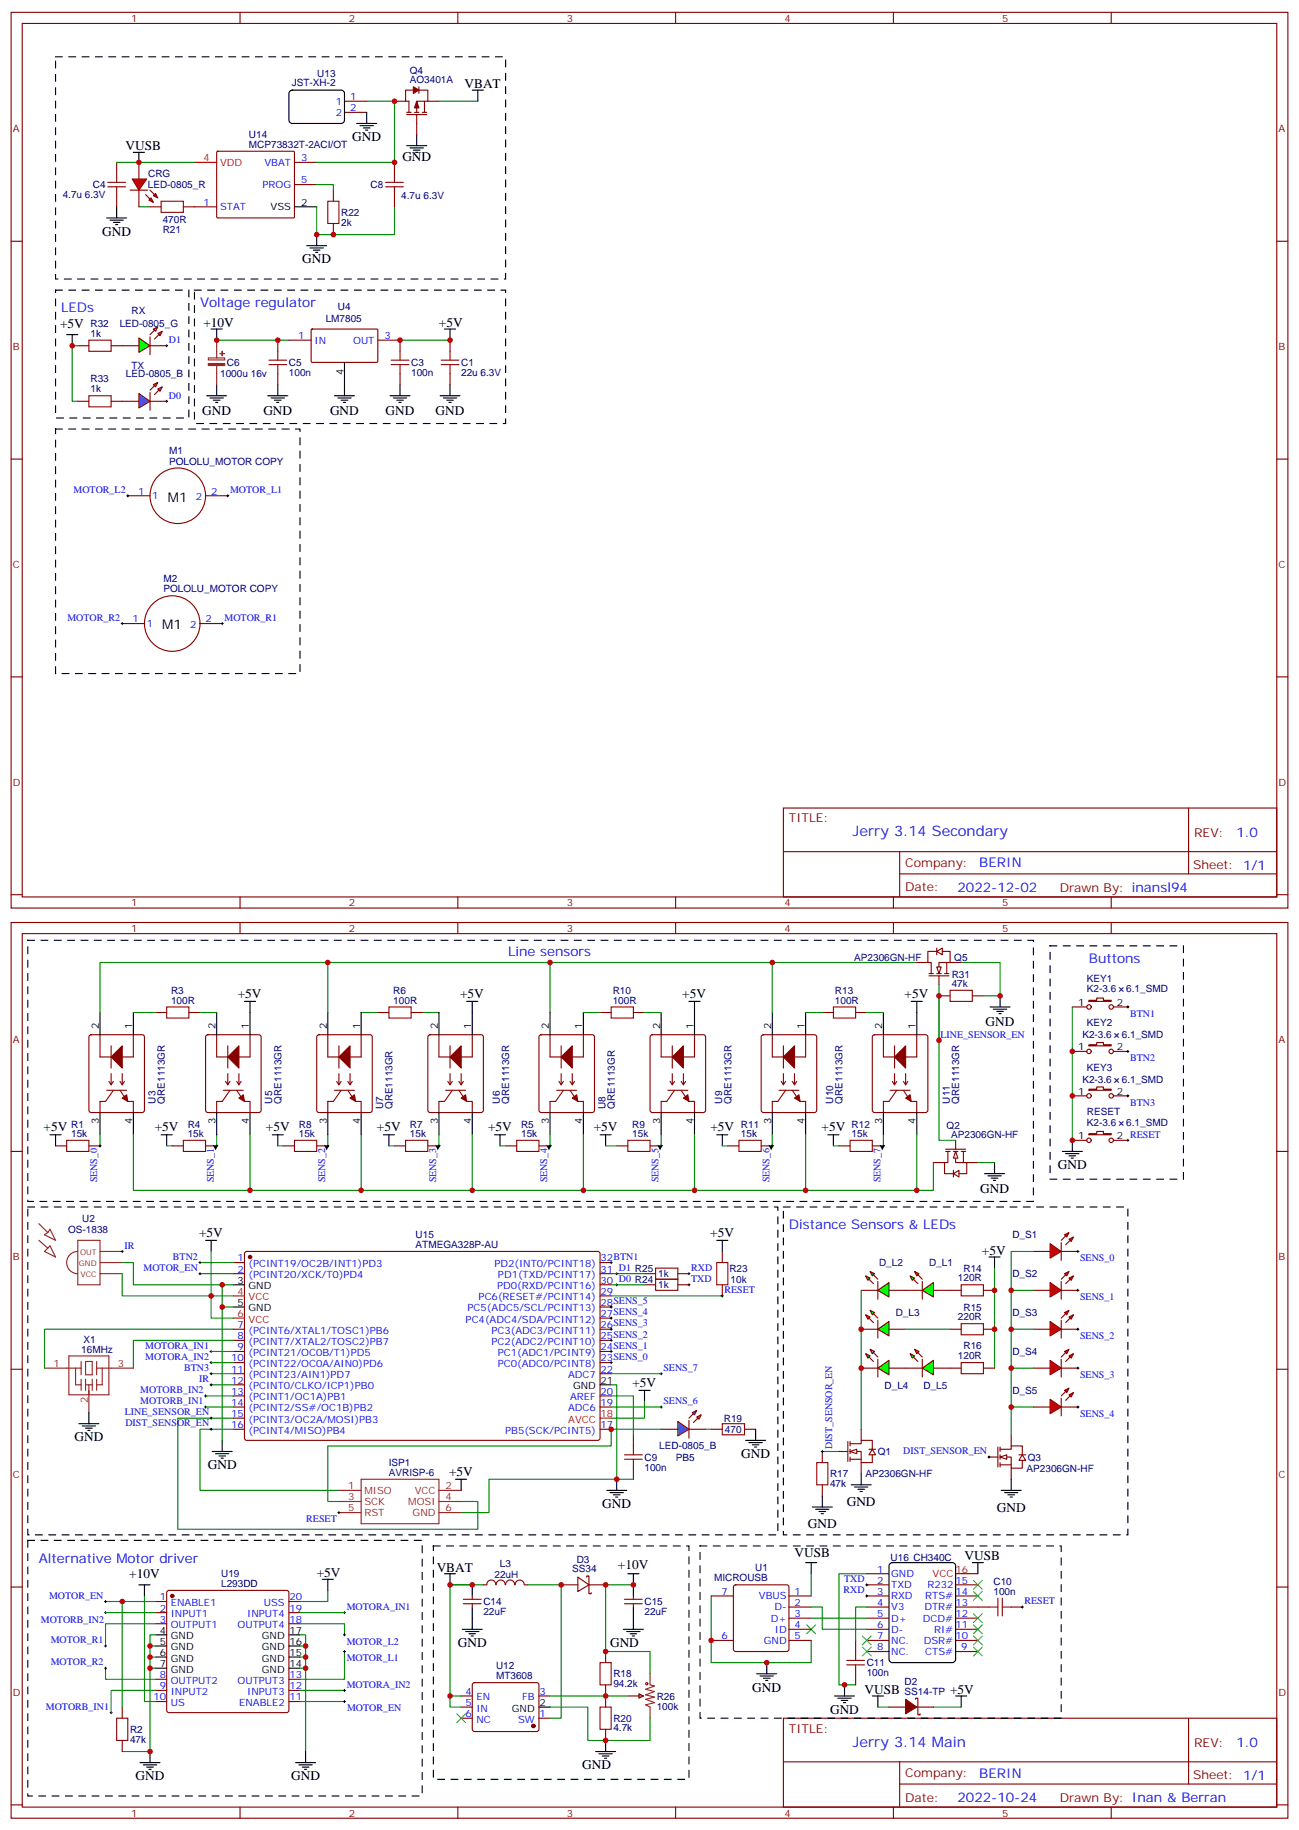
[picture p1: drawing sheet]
<svg xmlns="http://www.w3.org/2000/svg" width="412mm" height="581mm" viewBox="0 0 412 581" stroke-linecap="round" stroke-linejoin="round" font-family="sans-serif">
<defs><g id="words">
<g font-size="4.6" fill="#00f">
<text x="270.8" y="265.5">Jerry 3.14 Secondary</text>
<text x="270.8" y="554.5">Jerry 3.14 Main</text>
</g>
<g font-size="4.2">
<text x="147.5" y="27.9">VBAT</text>
<text x="39.9" y="47.7">VUSB</text>
<text x="111.8" y="44.8">GND</text>
<text x="127.7" y="51.2">GND</text>
<text x="32.5" y="74.8">GND</text>
<text x="96" y="83.6">GND</text>
<text x="19.1" y="104.1">+5V</text>
<text x="64.6" y="103.8">+10V</text>
<text x="139.3" y="103.8">+5V</text>
<text x="64.2" y="131.7">GND</text>
<text x="83.6" y="131.7">GND</text>
<text x="104.8" y="131.7">GND</text>
<text x="122.4" y="131.7">GND</text>
<text x="138.3" y="131.7">GND</text>
<text x="53.3" y="159.2">M1</text>
<text x="51.5" y="199.8">M1</text>
<text x="75.5" y="316.7">+5V</text>
<text x="146" y="316.7">+5V</text>
<text x="216.6" y="316.7">+5V</text>
<text x="287.2" y="316.7">+5V</text>
<text x="312.9" y="325.8">GND</text>
<text x="13.9" y="359.1">+5V</text>
<text x="49.1" y="359.1">+5V</text>
<text x="84.4" y="359.1">+5V</text>
<text x="119.7" y="359.1">+5V</text>
<text x="155" y="359.1">+5V</text>
<text x="188.5" y="359.1">+5V</text>
<text x="225.5" y="359.1">+5V</text>
<text x="260.8" y="359.1">+5V</text>
<text x="335.8" y="371.2">GND</text>
<text x="311.1" y="378.7">GND</text>
<text x="63.2" y="392.7">+5V</text>
<text x="225.5" y="392.7">+5V</text>
<text x="311.7" y="398.3">+5V</text>
<text x="200.8" y="440.3">+5V</text>
<text x="23.6" y="457.6">GND</text>
<text x="66" y="466.4">GND</text>
<text x="235.3" y="462.9">GND</text>
<text x="142.6" y="468.5">+5V</text>
<text x="191.2" y="478.8">GND</text>
<text x="268.8" y="478.1">GND</text>
<text x="316.4" y="479.9">GND</text>
<text x="256.5" y="485.2">GND</text>
<text x="252.2" y="494.3">VUSB</text>
<text x="306.2" y="495.3">VUSB</text>
<text x="41" y="501">+10V</text>
<text x="100.5" y="500.6">+5V</text>
<text x="138.6" y="498.9">VBAT</text>
<text x="196.1" y="498.2">+10V</text>
<text x="145.3" y="522.9">GND</text>
<text x="193.7" y="522.9">GND</text>
<text x="238.8" y="537">GND</text>
<text x="274.5" y="537.7">VUSB</text>
<text x="301.6" y="537.7">+5V</text>
<text x="263.5" y="544">GND</text>
<text x="184.9" y="561.7">GND</text>
<text x="43" y="565.2">GND</text>
<text x="92.4" y="565.2">GND</text>
</g>
<g font-size="4.2" fill="#00f">
<text x="19.4" y="99.2">LEDs</text>
<text x="63.5" y="97.4">Voltage regulator</text>
<text x="392.5" y="265.8">1.0</text>
<text x="310.9" y="275.3">BERIN</text>
<text x="304" y="283.1">2022-12-02</text>
<text x="161.3" y="303.6">Line sensors</text>
<text x="345.7" y="305.5">Buttons</text>
<text x="250.5" y="390.2">Distance Sensors &amp; LEDs</text>
<text x="12.3" y="496">Alternative Motor driver</text>
<text x="392.5" y="554.7">1.0</text>
<text x="310.9" y="564.3">BERIN</text>
<text x="304" y="572.1">2022-10-24</text>
</g>
<g font-size="3.9" fill="#800">
<text x="250.5" y="261.1">TITLE:</text>
<text x="379.1" y="265.8">REV:</text>
<text x="287.4" y="275.3">Company:</text>
<text x="378.7" y="275.9">Sheet: 1/1</text>
<text x="287.4" y="283">Date:</text>
<text x="336.4" y="283.1">Drawn By: inansl94</text>
<text x="250.5" y="550">TITLE:</text>
<text x="379.1" y="554.7">REV:</text>
<text x="287.4" y="564.2">Company:</text>
<text x="378.7" y="564.8">Sheet: 1/1</text>
<text x="287.4" y="571.9">Date:</text>
<text x="336.4" y="572">Drawn By: Inan &amp; Berran</text>
</g>
<g font-size="3.2" fill="#800">
<text x="41.6" y="6.9">1</text>
<text x="110.8" y="6.9">2</text>
<text x="179.9" y="6.9">3</text>
<text x="249.1" y="6.9">4</text>
<text x="318.2" y="6.9">5</text>
<text x="4.1" y="42">A</text>
<text x="405.9" y="42">A</text>
<text x="4.1" y="111.2">B</text>
<text x="405.9" y="111.2">B</text>
<text x="4.1" y="180.3">C</text>
<text x="405.9" y="180.3">C</text>
<text x="4.1" y="249.4">D</text>
<text x="405.9" y="249.4">D</text>
<text x="41.6" y="287.7">1</text>
<text x="110.8" y="287.7">2</text>
<text x="179.9" y="287.7">3</text>
<text x="249.1" y="287.7">4</text>
<text x="318.2" y="287.7">5</text>
<text x="41.6" y="295.8">1</text>
<text x="110.8" y="295.8">2</text>
<text x="179.9" y="295.8">3</text>
<text x="249.1" y="295.8">4</text>
<text x="318.2" y="295.8">5</text>
<text x="4.1" y="330.9">A</text>
<text x="405.9" y="330.9">A</text>
<text x="4.1" y="400.1">B</text>
<text x="405.9" y="400.1">B</text>
<text x="4.1" y="469.2">C</text>
<text x="405.9" y="469.2">C</text>
<text x="4.1" y="538.4">D</text>
<text x="405.9" y="538.4">D</text>
<text x="41.6" y="576.7">1</text>
<text x="110.8" y="576.7">2</text>
<text x="179.9" y="576.7">3</text>
<text x="249.1" y="576.7">4</text>
<text x="318.2" y="576.7">5</text>
</g>
<g font-size="3.2" fill="#000080">
<text x="130.1" y="23.4">Q4</text>
<text x="92.6" y="27.4">JST-XH-2</text>
<text x="100.7" y="24.5">U13</text>
<text x="130.1" y="26.5">AO3401A</text>
<text x="79" y="47">MCP73832T-2ACI/OT</text>
<text x="79" y="43.8">U14</text>
<text x="29.5" y="59.8">C4</text>
<text x="46.9" y="59.7">LED-0805_R</text>
<text x="47" y="56.2">CRG</text>
<text x="117.7" y="59.8">C8</text>
<text x="19.9" y="62.7">4.7u 6.3V</text>
<text x="127.4" y="63.3">4.7u 6.3V</text>
<text x="51.7" y="70.9">470R</text>
<text x="108.3" y="71.7">2k</text>
<text x="108.3" y="68.5">R22</text>
<text x="51.7" y="74.1">R21</text>
<text x="41.7" y="99.6">RX</text>
<text x="107.3" y="98.5">U4</text>
<text x="28.7" y="106.9">1k</text>
<text x="28.7" y="103.8">R32</text>
<text x="38" y="103.9">LED-0805_G</text>
<text x="103.4" y="102.1">LM7805</text>
<text x="40" y="119.7">LED-0805_B</text>
<text x="41.7" y="117.1">TX</text>
<text x="69.9" y="119.7">1000u 16v</text>
<text x="72" y="116.2">C6</text>
<text x="91.7" y="119.3">100n</text>
<text x="91.7" y="116.2">C5</text>
<text x="130.5" y="119.3">100n</text>
<text x="130.5" y="116.2">C3</text>
<text x="146.4" y="119.4">22u 6.3V</text>
<text x="146.4" y="116.2">C1</text>
<text x="28.7" y="124.6">1k</text>
<text x="28.7" y="121.4">R33</text>
<text x="53.7" y="147.5">POLOLU_MOTOR COPY</text>
<text x="53.7" y="144.1">M1</text>
<text x="51.9" y="184.7">M2</text>
<text x="51.9" y="188.1">POLOLU_MOTOR COPY</text>
<text x="271.2" y="304.9">AP2306GN-HF</text>
<text x="303" y="304.9">Q5</text>
<text x="302.1" y="310.4">R31</text>
<text x="345" y="311.7">KEY1</text>
<text x="54.3" y="315.7">R3</text>
<text x="124.9" y="315.7">R6</text>
<text x="194.5" y="315.7">R10</text>
<text x="265.1" y="315.7">R13</text>
<text x="302.1" y="313.3">47k</text>
<text x="345" y="315">K2-3.6</text>
<text x="357.6" y="315">6.1_SMD</text>
<text x="54.3" y="318.6">100R</text>
<text x="124.9" y="318.6">100R</text>
<text x="194.5" y="318.6">100R</text>
<text x="265.1" y="318.6">100R</text>
<text x="343.6" y="329.6">K2-3.6</text>
<text x="345" y="325.9">KEY2</text>
<text x="356.2" y="329.6">6.1_SMD</text>
<text x="345" y="340">KEY3</text>
<text x="343.6" y="343.7">K2-3.6</text>
<text x="356.2" y="343.7">6.1_SMD</text>
<text x="49.3" y="350.3" transform="rotate(-90 49.3 350.3)">U3</text>
<text x="52.3" y="350.3" transform="rotate(-90 52.3 350.3)">QRE1113GR</text>
<text x="86.4" y="350.3" transform="rotate(-90 86.4 350.3)">U5</text>
<text x="89.3" y="350.3" transform="rotate(-90 89.3 350.3)">QRE1113GR</text>
<text x="121.7" y="352.1" transform="rotate(-90 121.7 352.1)">U7</text>
<text x="124.6" y="352.1" transform="rotate(-90 124.6 352.1)">QRE1113GR</text>
<text x="158.7" y="350.3" transform="rotate(-90 158.7 350.3)">U6</text>
<text x="161.6" y="350.3" transform="rotate(-90 161.6 350.3)">QRE1113GR</text>
<text x="192.2" y="352.1" transform="rotate(-90 192.2 352.1)">U8</text>
<text x="195.2" y="352.1" transform="rotate(-90 195.2 352.1)">QRE1113GR</text>
<text x="229.3" y="350.3" transform="rotate(-90 229.3 350.3)">U9</text>
<text x="232.2" y="350.3" transform="rotate(-90 232.2 350.3)">QRE1113GR</text>
<text x="264.6" y="350.3" transform="rotate(-90 264.6 350.3)">U10</text>
<text x="267.5" y="350.3" transform="rotate(-90 267.5 350.3)">QRE1113GR</text>
<text x="301.6" y="350.3" transform="rotate(-90 301.6 350.3)">U11</text>
<text x="304.5" y="350.3" transform="rotate(-90 304.5 350.3)">QRE1113GR</text>
<text x="22.6" y="358">R1</text>
<text x="59.6" y="358">R4</text>
<text x="94.9" y="358">R8</text>
<text x="130.2" y="358">R7</text>
<text x="165.4" y="358">R5</text>
<text x="200.7" y="358">R9</text>
<text x="235.2" y="358">R11</text>
<text x="270.4" y="358">R12</text>
<text x="300.5" y="358.4">Q2</text>
<text x="345" y="357.3">K2-3.6</text>
<text x="345" y="354.1">RESET</text>
<text x="357.6" y="357.3">6.1_SMD</text>
<text x="22.6" y="360.9">15k</text>
<text x="59.6" y="360.9">15k</text>
<text x="94.9" y="360.9">15k</text>
<text x="130.2" y="360.9">15k</text>
<text x="165.4" y="360.9">15k</text>
<text x="200.7" y="360.9">15k</text>
<text x="235.2" y="360.9">15k</text>
<text x="270.4" y="360.9">15k</text>
<text x="302" y="361.3">AP2306GN-HF</text>
<text x="26.1" y="387.9">U2</text>
<text x="21.6" y="391.4">OS-1838</text>
<text x="132" y="393">U15</text>
<text x="321.4" y="393.1">D_S1</text>
<text x="132" y="396.2">ATMEGA328P-AU</text>
<text x="279.1" y="402">D_L2</text>
<text x="295" y="402">D_L1</text>
<text x="209" y="405.4">1k</text>
<text x="231.6" y="403.7">R23</text>
<text x="231.9" y="407.2">10k</text>
<text x="304.1" y="406.8">120R</text>
<text x="305.9" y="403.7">R14</text>
<text x="321.4" y="405.5">D_S2</text>
<text x="209" y="409">1k</text>
<text x="284.4" y="417.8">D_L3</text>
<text x="304.1" y="419.1">220R</text>
<text x="305.9" y="416">R15</text>
<text x="321.4" y="417.8">D_S3</text>
<text x="25.8" y="429.4">16MHz</text>
<text x="26.5" y="426.2">X1</text>
<text x="304.1" y="431.5">120R</text>
<text x="305.9" y="428.4">R16</text>
<text x="321.4" y="430.2">D_S4</text>
<text x="280.9" y="440.8">D_L4</text>
<text x="293.2" y="440.8">D_L5</text>
<text x="321.4" y="442.5">D_S5</text>
<text x="229.8" y="451.3">R19</text>
<text x="230.2" y="454.8">470</text>
<text x="209.3" y="460.1">LED-0805_B</text>
<text x="278.7" y="461.9">Q1</text>
<text x="123.4" y="465.3">ISP1</text>
<text x="204.6" y="466.9">100n</text>
<text x="204.6" y="463.7">C9</text>
<text x="214.6" y="463.6">PB5</text>
<text x="325.9" y="467.2">AP2306GN-HF</text>
<text x="326.3" y="463.7">Q3</text>
<text x="123.4" y="468.4">AVRISP-6</text>
<text x="263.5" y="471.9">47k</text>
<text x="263.5" y="469">R17</text>
<text x="274.7" y="469">AP2306GN-HF</text>
<text x="158.7" y="497.3">L3</text>
<text x="183.1" y="496">D3</text>
<text x="282.7" y="495.5">U16 CH340C</text>
<text x="70.2" y="503.7">L293DD</text>
<text x="70.2" y="500.5">U19</text>
<text x="157" y="500.8">22uH</text>
<text x="181.7" y="499.1">SS34</text>
<text x="226.7" y="501.9">MICROUSB</text>
<text x="239.8" y="498.8">U1</text>
<text x="315.4" y="503">C10</text>
<text x="153.5" y="509.5">C14</text>
<text x="204.6" y="509.5">C15</text>
<text x="315.4" y="506.3">100n</text>
<text x="153.5" y="512.7">22uF</text>
<text x="204.6" y="512.7">22uF</text>
<text x="157.5" y="533.1">MT3608</text>
<text x="157.5" y="530">U12</text>
<text x="194.7" y="532.5">R18</text>
<text x="275.2" y="532.1">100n</text>
<text x="275.2" y="528.9">C11</text>
<text x="194.7" y="535.4">94.2k</text>
<text x="208.5" y="539.5">R26</text>
<text x="287.2" y="538">SS14-TP</text>
<text x="287.2" y="534.8">D2</text>
<text x="208.5" y="542.7">100k</text>
<text x="41.3" y="550.1">R2</text>
<text x="194.7" y="549.5">4.7k</text>
<text x="194.7" y="546.6">R20</text>
<text x="41.3" y="553.3">47k</text>
</g>
<g font-size="3.2" fill="#00f">
<text x="106.6" y="33.2">1</text>
<text x="111.1" y="31.8">1</text>
<text x="111.1" y="35.3">2</text>
<text x="106.6" y="36.7">2</text>
<text x="84" y="52.6">VBAT</text>
<text x="95.6" y="51.2">3</text>
<text x="83.3" y="59.7">PROG</text>
<text x="95.6" y="58.2">5</text>
<text x="64.7" y="65.3">1</text>
<text x="69.8" y="66.7">STAT</text>
<text x="94.6" y="107.6">1</text>
<text x="122.1" y="107.6">3</text>
<text x="53.6" y="108.9">D1</text>
<text x="99.8" y="109">IN</text>
<text x="112.1" y="109">OUT</text>
<text x="53.6" y="126.5">D0</text>
<text x="23.3" y="156.5">MOTOR_L2</text>
<text x="43.8" y="157">1</text>
<text x="48.3" y="158.4">1</text>
<text x="62.2" y="158.8">2</text>
<text x="67" y="157">2</text>
<text x="73" y="156.5">MOTOR_L1</text>
<text x="21.4" y="197.1">MOTOR_R2</text>
<text x="42.1" y="197.6">1</text>
<text x="65.3" y="197.6">2</text>
<text x="71.3" y="197.1">MOTOR_R1</text>
<text x="46.6" y="199">1</text>
<text x="60.4" y="199.4">2</text>
<text x="358.8" y="322.8">BTN1</text>
<text x="298.5" y="329.5">LINE_SENSOR_EN</text>
<text x="358.8" y="336.9">BTN2</text>
<text x="358.8" y="351">BTN3</text>
<text x="30.9" y="375.3" transform="rotate(-90 30.9 375.3)">SENS_0</text>
<text x="67.9" y="375.3" transform="rotate(-90 67.9 375.3)">SENS_1</text>
<text x="103.2" y="375.3" transform="rotate(-90 103.2 375.3)">SENS_2</text>
<text x="138.5" y="375.3" transform="rotate(-90 138.5 375.3)">SENS_3</text>
<text x="173.7" y="375.3" transform="rotate(-90 173.7 375.3)">SENS_4</text>
<text x="209" y="375.3" transform="rotate(-90 209 375.3)">SENS_5</text>
<text x="244.3" y="375.3" transform="rotate(-90 244.3 375.3)">SENS_6</text>
<text x="279.6" y="375.3" transform="rotate(-90 279.6 375.3)">SENS_7</text>
<text x="39.5" y="396.4">IR</text>
<text x="54.9" y="399.9">BTN2</text>
<text x="75.4" y="400.4">1</text>
<text x="190.7" y="400.4">32BTN1</text>
<text x="342.9" y="400.4">SENS_0</text>
<text x="45.6" y="403.4">MOTOR_EN</text>
<text x="75.4" y="404">2</text>
<text x="78.9" y="402.2">(PCINT19/OC2B/INT1)PD3</text>
<text x="78.9" y="405.7">(PCINT20/XCK/T0)PD4</text>
<text x="157" y="402.2">PD2(INT0/PCINT18)</text>
<text x="158.1" y="405.7">PD1(TXD/PCINT17)</text>
<text x="190.7" y="407.5">30 D0 R24</text>
<text x="190.7" y="404">31 D1 R25</text>
<text x="219.4" y="403.4">RXD</text>
<text x="219.4" y="407">TXD</text>
<text x="152" y="412.8">PC6(RESET#/PCINT14)</text>
<text x="157.8" y="409.3">PD0(RXD/PCINT16)</text>
<text x="190.7" y="411">29</text>
<text x="230" y="410.5">RESET</text>
<text x="342.9" y="412.7">SENS_1</text>
<text x="147.8" y="419.8">PC4(ADC4/SDA/PCINT12)</text>
<text x="148.5" y="416.3">PC5(ADC5/SCL/PCINT13)</text>
<text x="190.7" y="418.1">27SENS_4</text>
<text x="190.7" y="414.5">28SENS_5</text>
<text x="75.4" y="421.6">7</text>
<text x="75.4" y="425.1">8</text>
<text x="78.9" y="423.4">(PCINT6/XTAL1/TOSC1)PB6</text>
<text x="156.1" y="423.4">PC3(ADC3/PCINT11)</text>
<text x="190.7" y="425.1">25SENS_2</text>
<text x="190.7" y="421.6">26SENS_3</text>
<text x="342.9" y="425.1">SENS_2</text>
<text x="46.1" y="428.1">MOTORA_IN1</text>
<text x="46.1" y="431.7">MOTORA_IN2</text>
<text x="75.4" y="428.7">9</text>
<text x="78.9" y="426.9">(PCINT7/XTAL2/TOSC2)PB7</text>
<text x="78.9" y="430.4">(PCINT21/OC0B/T1)PD5</text>
<text x="156.1" y="426.9">PC2(ADC2/PCINT10)</text>
<text x="158.1" y="430.4">PC1(ADC1/PCINT9)</text>
<text x="190.7" y="428.7">24SENS_1</text>
<text x="58.4" y="435.2">BTN3</text>
<text x="73.4" y="432.2">10</text>
<text x="73.4" y="435.7">11</text>
<text x="78.9" y="434">(PCINT22/OC0A/AIN0)PD6</text>
<text x="78.9" y="437.5">(PCINT23/AIN1)PD7</text>
<text x="158.1" y="434">PC0(ADC0/PCINT8)</text>
<text x="180.4" y="437.5">ADC7</text>
<text x="190.7" y="435.7">22</text>
<text x="190.7" y="432.2">23SENS_0</text>
<text x="210.6" y="435.2">SENS_7</text>
<text x="342.9" y="437.4">SENS_3</text>
<text x="44.5" y="442.2">MOTORB_IN2</text>
<text x="63.2" y="438.7">IR</text>
<text x="73.4" y="439.2">12</text>
<text x="73.4" y="442.8">13</text>
<text x="78.9" y="441">(PCINT0/CLKO/ICP1)PB0</text>
<text x="190.7" y="442.8">20</text>
<text x="39.6" y="449.3">LINE_SENSOR_EN</text>
<text x="44.5" y="445.8">MOTORB_IN1</text>
<text x="73.4" y="446.3">14</text>
<text x="73.4" y="449.8">15</text>
<text x="78.9" y="444.5">(PCINT1/OC1A)PB1</text>
<text x="78.9" y="448.1">(PCINT2/SS#/OC1B)PB2</text>
<text x="180.4" y="448.1">ADC6</text>
<text x="181" y="444.5">AREF</text>
<text x="190.7" y="446.3">19</text>
<text x="210.6" y="445.8">SENS_6</text>
<text x="342.9" y="449.8">SENS_4</text>
<text x="39.8" y="452.8">DIST_SENSOR_EN</text>
<text x="73.4" y="453.4">16</text>
<text x="78.9" y="451.6">(PCINT3/OC2A/MOSI)PB3</text>
<text x="78.9" y="455.1">(PCINT4/MISO)PB4</text>
<text x="160.4" y="455.1">PB5(SCK/PCINT5)</text>
<text x="190.7" y="453.4">17</text>
<text x="264.2" y="460.1" transform="rotate(-90 264.2 460.1)">DIST_SENSOR_EN</text>
<text x="286.8" y="461.6">DIST_SENSOR_EN</text>
<text x="97.2" y="483.3">RESET</text>
<text x="268" y="502.2">TXD</text>
<text x="278.4" y="502.7">2</text>
<text x="278.4" y="499.2">1</text>
<text x="282.9" y="500.6">GND</text>
<text x="303.4" y="502.7">15</text>
<text x="15.6" y="507.5">MOTOR_EN</text>
<text x="50.7" y="508">1</text>
<text x="54.2" y="509.8">ENABLE1</text>
<text x="83.8" y="509.8">USS</text>
<text x="91.9" y="508">20</text>
<text x="229.1" y="506.3">7</text>
<text x="240.9" y="507.7">VBUS</text>
<text x="252.2" y="506.3">1</text>
<text x="252.2" y="509.8">2</text>
<text x="267.8" y="505.7">RXD</text>
<text x="278.4" y="509.8">4</text>
<text x="278.4" y="506.3">3</text>
<text x="282.9" y="507.7">RXD</text>
<text x="282.9" y="504.2">TXD</text>
<text x="293.8" y="507.7">RTS#</text>
<text x="294.4" y="504.2">R232</text>
<text x="303.4" y="506.3">14</text>
<text x="303.4" y="509.8">13</text>
<text x="325.3" y="509.3">RESET</text>
<text x="12.9" y="515.1">MOTORB_IN2</text>
<text x="50.7" y="511.6">2</text>
<text x="50.7" y="515.1">3</text>
<text x="54.2" y="513.3">INPUT1</text>
<text x="78.5" y="513.3">INPUT4</text>
<text x="91.9" y="515.1">18</text>
<text x="91.9" y="511.6">19</text>
<text x="110.1" y="511">MOTORA_IN1</text>
<text x="244.7" y="514.7">D+</text>
<text x="245.9" y="511.2">D-</text>
<text x="252.2" y="513.3">3</text>
<text x="278.4" y="513.3">5</text>
<text x="282.9" y="514.7">D+</text>
<text x="282.9" y="511.2">V3</text>
<text x="293" y="514.7">DCD#</text>
<text x="293.5" y="511.2">DTR#</text>
<text x="303.4" y="513.3">12</text>
<text x="16.1" y="521.6">MOTOR_R1</text>
<text x="54.2" y="516.9">OUTPUT1</text>
<text x="75.4" y="516.9">OUTPUT4</text>
<text x="229.1" y="520.4">6</text>
<text x="242.5" y="521.8">GND</text>
<text x="246" y="518.3">ID</text>
<text x="252.2" y="516.9">4</text>
<text x="252.2" y="520.4">5</text>
<text x="278.4" y="520.4">7</text>
<text x="278.4" y="516.9">6</text>
<text x="282.9" y="521.8">NC.</text>
<text x="282.9" y="518.3">D-</text>
<text x="293.3" y="521.8">DSR#</text>
<text x="296.5" y="518.3">RI#</text>
<text x="303.4" y="516.9">11</text>
<text x="303.4" y="520.4">10</text>
<text x="110.1" y="522.1">MOTOR_L2</text>
<text x="110.1" y="527.4">MOTOR_L1</text>
<text x="278.4" y="523.9">8</text>
<text x="282.9" y="525.3">NC.</text>
<text x="293.7" y="525.3">CTS#</text>
<text x="305.2" y="523.9">9</text>
<text x="16.1" y="528.7">MOTOR_R2</text>
<text x="50.7" y="532.7">8</text>
<text x="91.9" y="532.7">13</text>
<text x="48.7" y="539.8">10</text>
<text x="50.7" y="536.3">9</text>
<text x="54.2" y="534.5">OUTPUT2</text>
<text x="54.2" y="538">INPUT2</text>
<text x="75.4" y="534.5">OUTPUT3</text>
<text x="78.5" y="538">INPUT3</text>
<text x="91.9" y="539.8">11</text>
<text x="91.9" y="536.3">12</text>
<text x="110.1" y="535.7">MOTORA_IN2</text>
<text x="147.7" y="538">4</text>
<text x="151.2" y="539.8">EN</text>
<text x="165.8" y="539.8">FB</text>
<text x="171.3" y="538">3</text>
<text x="14.5" y="542.8">MOTORB_IN1</text>
<text x="54.2" y="541.5">US</text>
<text x="75.9" y="541.5">ENABLE2</text>
<text x="110.2" y="543.3">MOTOR_EN</text>
<text x="147.7" y="541.5">5</text>
<text x="147.7" y="545.1">6</text>
<text x="151.2" y="543.3">IN</text>
<text x="171.3" y="545.1">1</text>
<text x="151.2" y="546.8">NC</text>
<text x="164.5" y="546.8">SW</text>
</g>
<g font-size="3.2" fill="#f00">
<text x="64.7" y="51.2">4</text>
<text x="69.8" y="52.6">VDD</text>
<text x="75.4" y="411">4</text>
<text x="78.9" y="412.8">VCC</text>
<text x="75.4" y="418.1">6</text>
<text x="78.9" y="419.8">VCC</text>
<text x="190.7" y="449.8">18</text>
<text x="180.4" y="451.6">AVCC</text>
<text x="296.1" y="500.6">VCC</text>
<text x="303.4" y="499.2">16</text>
</g>
<g font-size="3.2">
<text x="95.6" y="65.3">2</text>
<text x="85.9" y="66.7">VSS</text>
<text x="109" y="119.2" transform="rotate(-90 109 119.2)">4</text>
<text x="342.3" y="319.3">1</text>
<text x="354.5" y="319.3">2</text>
<text x="31.4" y="326.7" transform="rotate(-90 31.4 326.7)">2</text>
<text x="42" y="326.7" transform="rotate(-90 42 326.7)">1</text>
<text x="68.4" y="326.7" transform="rotate(-90 68.4 326.7)">2</text>
<text x="79" y="326.7" transform="rotate(-90 79 326.7)">1</text>
<text x="103.7" y="326.7" transform="rotate(-90 103.7 326.7)">2</text>
<text x="114.3" y="326.7" transform="rotate(-90 114.3 326.7)">1</text>
<text x="139" y="326.7" transform="rotate(-90 139 326.7)">2</text>
<text x="149.6" y="326.7" transform="rotate(-90 149.6 326.7)">1</text>
<text x="174.3" y="326.7" transform="rotate(-90 174.3 326.7)">2</text>
<text x="184.9" y="326.7" transform="rotate(-90 184.9 326.7)">1</text>
<text x="209.5" y="326.7" transform="rotate(-90 209.5 326.7)">2</text>
<text x="220.1" y="326.7" transform="rotate(-90 220.1 326.7)">1</text>
<text x="244.8" y="326.7" transform="rotate(-90 244.8 326.7)">2</text>
<text x="255.4" y="326.7" transform="rotate(-90 255.4 326.7)">1</text>
<text x="280.1" y="326.7" transform="rotate(-90 280.1 326.7)">2</text>
<text x="290.7" y="326.7" transform="rotate(-90 290.7 326.7)">1</text>
<text x="342.3" y="333.4">1</text>
<text x="354.5" y="333.4">2</text>
<text x="342.3" y="347.5">1</text>
<text x="354.5" y="347.5">2</text>
<text x="31.4" y="356.9" transform="rotate(-90 31.4 356.9)">3</text>
<text x="42" y="356.9" transform="rotate(-90 42 356.9)">4</text>
<text x="68.4" y="356.9" transform="rotate(-90 68.4 356.9)">3</text>
<text x="79" y="356.9" transform="rotate(-90 79 356.9)">4</text>
<text x="103.7" y="356.9" transform="rotate(-90 103.7 356.9)">3</text>
<text x="114.3" y="356.9" transform="rotate(-90 114.3 356.9)">4</text>
<text x="139" y="356.9" transform="rotate(-90 139 356.9)">3</text>
<text x="149.6" y="356.9" transform="rotate(-90 149.6 356.9)">4</text>
<text x="174.3" y="356.9" transform="rotate(-90 174.3 356.9)">3</text>
<text x="184.9" y="356.9" transform="rotate(-90 184.9 356.9)">4</text>
<text x="209.5" y="356.9" transform="rotate(-90 209.5 356.9)">3</text>
<text x="220.1" y="356.9" transform="rotate(-90 220.1 356.9)">4</text>
<text x="244.8" y="356.9" transform="rotate(-90 244.8 356.9)">3</text>
<text x="255.4" y="356.9" transform="rotate(-90 255.4 356.9)">4</text>
<text x="280.1" y="356.9" transform="rotate(-90 280.1 356.9)">3</text>
<text x="290.7" y="356.9" transform="rotate(-90 290.7 356.9)">4</text>
<text x="342.3" y="361.6">1</text>
<text x="354.5" y="361.6">2 RESET</text>
<text x="75.4" y="407.5">3</text>
<text x="78.9" y="409.3">GND</text>
<text x="75.4" y="414.5">5</text>
<text x="78.9" y="416.3">GND</text>
<text x="181.9" y="441">GND</text>
<text x="190.7" y="439.2">21</text>
<text x="50.7" y="518.6">4</text>
<text x="54.2" y="520.4">GND</text>
<text x="83.1" y="520.4">GND</text>
<text x="91.9" y="518.6">17</text>
<text x="50.7" y="522.1">5</text>
<text x="50.7" y="525.7">6</text>
<text x="54.2" y="523.9">GND</text>
<text x="54.2" y="527.4">GND</text>
<text x="83.1" y="527.4">GND</text>
<text x="83.1" y="523.9">GND</text>
<text x="91.9" y="525.7">15</text>
<text x="91.9" y="522.1">16</text>
<text x="50.7" y="529.2">7</text>
<text x="54.2" y="531">GND</text>
<text x="83.1" y="531">GND</text>
<text x="91.9" y="529.2">14</text>
<text x="162.5" y="543.3">GND</text>
<text x="171.3" y="541.5">2</text>
</g>
<g font-size="3.2" fill="#8d2323">
<text x="17" y="434">1</text>
<text x="37.4" y="434">3</text>
<text x="27.9" y="445.5" transform="rotate(-90 27.9 445.5)">2</text>
<text x="110.5" y="472.8">1</text>
<text x="141.5" y="472.8">2</text>
<text x="110.5" y="476.3">3</text>
<text x="110.5" y="479.8">5</text>
<text x="115.7" y="474.2">MISO</text>
<text x="115.7" y="477.7">SCK</text>
<text x="129.6" y="477.7">MOSI</text>
<text x="131.7" y="474.2">VCC</text>
<text x="141.5" y="479.8">6</text>
<text x="141.5" y="476.3">4</text>
<text x="115.7" y="481.2">RST</text>
<text x="131" y="481.2">GND</text>
</g>
<g font-size="2.5" fill="#8d2323">
<text x="25" y="401.8">GND</text>
<text x="25.4" y="398.3">OUT</text>
<text x="25.6" y="405.4">VCC</text>
</g>
</g></defs>
<g fill="none" stroke="#870000" stroke-width=".35">
<path d="M3.5 292.8h405.4v284.4h-405.4zM7.1 296.4h398.2v277.3h-398.2zM76.2 292.8v3.6M145.3 292.8v3.6M214.5 292.8v3.6M283.6 292.8v3.6M352.8 292.8v3.6M3.5 365.5h3.6M405.3 365.5h3.6M3.5 434.7h3.6M405.3 434.7h3.6M3.5 503.8h3.6"/>
<path d="M405.3 503.8h3.6M248.7 545.4h156.6v28.3h-156.6zM248.7 559.3h156.5M285.6 559.3v14.1M377.3 545.5v20.8M3.5 572.9h3.6M76.2 573.7v3.5M145.3 573.7v3.5M214.5 573.7v3.5M283.6 573.7v3.5M285.6 566.3h119.6M352.8 573.7v3.5"/>
<path d="M405.3 572.9h3.6"/>
</g>
<path d="M67 104.5h3.6M68.8 104.5v3.5M106.2 125.6h6.3M107.2 126.3h4.3M108.3 127h2.1M109 127.7h.7M109.4 122.1v3.5" fill="none" stroke="#000" stroke-width=".35"/>
<g fill="#f00" stroke="#870000" stroke-width=".35">
<path d="M333.4 394.8l3.5 2.5-3.5 2.1z"/>
<path d="M336.9 394.4v5.7z"/>
</g>
<g fill="#870000" stroke="#870000" stroke-width=".35">
<path d="M336.9 393.7l1.4-1.4z"/>
<path d="M338.3 395.1l1.4-1.4z"/>
</g>
<g fill="#f00" stroke="#870000" stroke-width=".35">
<path d="M338 392l1.4-.7-.7 1.4z"/>
<path d="M339.4 393.4l1.4-.7-.7 1.4z"/>
</g>
<g fill="none" stroke="#870000" stroke-width=".35">
<path d="M88.2 108v3.5M88.2 118.6v3.5M127 108v3.5M127 118.6v3.5M28.5 328.7l.4-.2h16.3l.5 .2 .2 .5v23.3l-.3 .5-.4 .2h-16.3l-.5-.3-.2-.4v-23.3zM31.7 328.5v7h10.6v-7M35.3 332v7.1M49.4 321.4h3.5M60 321.4h3.5M65.5 328.7l.5-.2h16.2l.5 .2 .2 .5v23.3l-.2 .5-.5 .2h-16.2l-.5-.3-.2-.4v-23.3zM68.8 328.5v7h10.6v-7M72.3 332v7.1"/>
<path d="M100.8 328.7l.4-.2h16.3l.5 .2 .2 .5v23.3l-.3 .5-.4 .2h-16.3l-.5-.3-.2-.4v-23.3zM104.1 328.5v7h10.6v-7M107.6 332v7.1M119.9 321.4h3.6M130.5 321.4h3.6M136.1 328.7l.4-.2h16.3l.5 .2 .2 .5v23.3l-.3 .5-.4 .2h-16.3l-.5-.3-.2-.4v-23.3zM139.3 328.5v7h10.6v-7M142.9 332v7.1M171.3 328.7l.5-.2h16.2l.5 .2 .2 .5v23.3l-.2 .5-.5 .2h-16.2l-.5-.3-.2-.4v-23.3zM174.6 328.5v7h10.6v-7M178.2 332v7.1M190.5 321.4h3.5"/>
<path d="M201.1 321.4h3.5M206.6 328.7l.5-.2h16.2l.5 .2 .2 .5v23.3l-.2 .5-.5 .2h-16.2l-.5-.3-.2-.4v-23.3zM209.9 328.5v7h10.6v-7M213.4 332v7.1M241.9 328.7l.5-.2h16.2l.5 .2 .2 .5v23.3l-.2 .5-.5 .2h-16.2l-.5-.3-.2-.4v-23.3zM245.2 328.5v7h10.6v-7M248.7 332v7.1M261.1 321.4h3.5M271.6 321.4h3.6M277.2 328.7l.4-.2h16.3l.5 .2 .2 .5v23.3l-.3 .5-.4 .2h-16.3l-.5-.3-.2-.4v-23.3zM280.5 328.5v7h10.5v-7M284 332v7.1"/>
<path d="M33.5 349.6h-1.8v3.6M34.6 343.3l.7 1M35.3 340.8v3.5M36 343.3l-.7 1M38.1 343.3l.7 1M38.8 340.8v3.5M39.5 343.3l-.7 1M40.6 349.6h1.7v3.6M70.6 349.6h-1.8v3.6M71.6 343.3l.7 1M72.3 340.8v3.5M73 343.3l-.7 1"/>
<path d="M75.1 343.3l.7 1M75.8 340.8v3.5M76.6 343.3l-.8 1M77.6 349.6h1.8v3.6M105.8 349.6h-1.7v3.6M106.9 343.3l.7 1M107.6 340.8v3.5M108.3 343.3l-.7 1M110.4 343.3l.7 1M111.1 340.8v3.5M111.8 343.3l-.7 1M112.9 349.6h1.8v3.6"/>
<path d="M141.1 349.6h-1.8v3.6M142.2 343.3l.7 1M142.9 340.8v3.5M143.6 343.3l-.7 1M145.7 343.3l.7 1M146.4 340.8v3.5M147.1 343.3l-.7 1M148.2 349.6h1.7v3.6M176.4 349.6h-1.8v3.6M177.4 343.3l.8 1M178.2 340.8v3.5M178.9 343.3l-.7 1"/>
<path d="M181 343.3l.7 1M181.7 340.8v3.5M182.4 343.3l-.7 1M183.4 349.6h1.8v3.6M211.7 349.6h-1.8v3.6M212.7 343.3l.7 1M213.4 340.8v3.5M214.1 343.3l-.7 1M216.3 343.3l.7 1M217 340.8v3.5M217.7 343.3l-.7 1M218.7 349.6h1.8v3.6"/>
<path d="M246.9 349.6h-1.7v3.6M248 343.3l.7 1M248.7 340.8v3.5M249.4 343.3l-.7 1M251.5 343.3l.7 1M252.2 340.8v3.5M252.9 343.3l-.7 1M254 349.6h1.8v3.6M282.2 349.6h-1.7v3.6M283.3 343.3l.7 1M284 340.8v3.5M284.7 343.3l-.7 1"/>
<path d="M286.8 343.3l.7 1M287.5 340.8v3.5M288.2 343.3l-.7 1M289.3 349.6h1.7v3.6M17.6 363.7h3.6M28.2 363.7h3.5M54.7 363.7h3.5M65.3 363.7h3.5M90 363.7h3.5M100.5 363.7h3.6M125.2 363.7h3.6M135.8 363.7h3.5"/>
<path d="M160.5 363.7h3.5M171.1 363.7h3.5M195.8 363.7h3.5M206.4 363.7h3.5M231.1 363.7h3.5M241.7 363.7h3.5M266.3 363.7h3.6M276.9 363.7h3.6M328.1 397.3h5.3M336.9 397.3h5.3M287.5 409.6h5.3M296.3 409.6h5.3"/>
</g>
<g fill="#870000" stroke="#870000" stroke-width=".35">
<path d="M35.3 335.5l3.5-3.5v7.1z"/>
<path d="M72.3 335.5l3.5-3.5v7.1z"/>
<path d="M142.9 335.5l3.5-3.5v7.1z"/>
<path d="M107.6 335.5l3.5-3.5v7.1z"/>
<path d="M178.2 335.5l3.5-3.5v7.1z"/>
<path d="M213.4 335.5l3.6-3.5v7.1z"/>
<path d="M248.7 335.5l3.5-3.5v7.1z"/>
<path d="M284 335.5l3.5-3.5v7.1z"/>
</g>
<g fill="none" stroke="#000" stroke-width=".35">
<path d="M141.1 104.5h3.5M142.9 104.5v3.5M65.6 125.6h6.4M66.7 126.3h4.2M67.7 127h2.1M68.4 127.7h.7M68.8 122.1v3.5M85 125.6h6.4M86.1 126.3h4.2M87.1 127h2.2M87.8 127.7h.7M88.2 122.1v3.5"/>
<path d="M123.8 125.6h6.4M124.9 126.3h4.2M125.9 127h2.2M126.6 127.7h.8M127 122.1v3.5M139.7 125.6h6.3M140.8 126.3h4.2M141.8 127h2.1M142.5 127.7h.7M142.9 122.1v3.5M77.6 317.9h3.5M79.4 317.9v10.6"/>
<path d="M148.2 317.9h3.5M149.9 317.9v10.6M218.7 317.9h3.5M220.5 317.9v10.6M289.3 317.9h3.5M291 317.9v10.6M31.7 321.4v7.1M42.3 321.4v7.1M68.8 321.4v7.1M104.1 321.4v7.1M114.7 321.4v7.1M139.3 321.4v7.1"/>
<path d="M174.6 321.4v7.1M185.2 321.4v7.1M209.9 321.4v7.1M245.2 321.4v7.1M255.8 321.4v7.1M280.5 321.4v7.1M31.7 353.2v7M42.3 353.2v7M68.8 353.2v7M79.4 353.2v7M104.1 353.2v7M114.7 353.2v7"/>
<path d="M139.3 353.2v7M149.9 353.2v7M174.6 353.2v7M185.2 353.2v7M209.9 353.2v7M220.5 353.2v7M245.2 353.2v7M255.8 353.2v7M280.5 353.2v7M291 353.2v7M15.9 360.2h3.5M17.6 360.2v3.5"/>
<path d="M51.2 360.2h3.5M52.9 360.2v3.5M86.4 360.2h3.6M88.2 360.2v3.5M121.7 360.2h3.5M123.5 360.2v3.5M157 360.2h3.5M158.7 360.2v3.5M190.5 360.2h3.5M192.3 360.2v3.5M227.5 360.2h3.6M229.3 360.2v3.5"/>
<path d="M262.8 360.2h3.5M264.6 360.2v3.5"/>
</g>
<g fill="#a10000" stroke="#a10000" stroke-width=".35">
<path d="M38.8 348.6l1.4-1.1 .4 2.1z"/>
<path d="M75.8 348.6l1.5-1.1 .3 2.1z"/>
<path d="M146.4 348.6l1.4-1.1 .4 2.1z"/>
<path d="M111.1 348.6l1.4-1.1 .4 2.1z"/>
<path d="M181.7 348.6l1.4-1.1 .3 2.1z"/>
<path d="M217 348.6l1.4-1.1 .3 2.1z"/>
<path d="M252.2 348.6l1.4-1.1 .4 2.1z"/>
<path d="M287.5 348.6l1.4-1.1 .4 2.1z"/>
</g>
<g fill="none" stroke="#a10000" stroke-width=".35">
<path d="M85.4 115.7h5.6M85.4 114.3h5.6M88.2 111.5v2.8M88.2 115.7v2.9M124.2 115.7h5.6M124.2 114.3h5.6M127 111.5v2.8M127 115.7v2.9M52.9 319.7h7.1v3.5h-7.1zM123.5 319.7h7v3.5h-7zM194 319.7h7.1v3.5h-7.1zM264.6 319.7h7v3.5h-7z"/>
<path d="M33.9 346.1h6.3M36 346.1l-2.5 3.5M38.1 346.1l1.4 2.1M70.9 346.1h6.4M73 346.1l-2.4 3.5M75.1 346.1l1.5 2.1M106.2 346.1h6.3M108.3 346.1l-2.5 3.5M110.4 346.1l1.4 2.1M141.5 346.1h6.3M143.6 346.1l-2.5 3.5M145.7 346.1l1.4 2.1"/>
<path d="M176.7 346.1h6.4M178.9 346.1l-2.5 3.5M181 346.1l1.4 2.1M212 346.1h6.4M214.1 346.1l-2.4 3.5M216.3 346.1l1.4 2.1M247.3 346.1h6.3M249.4 346.1l-2.5 3.5M251.5 346.1l1.4 2.1M282.6 346.1h6.3M284.7 346.1l-2.5 3.5M286.8 346.1l1.4 2.1"/>
<path d="M21.2 362h7v3.5h-7zM58.2 362h7.1v3.5h-7.1zM93.5 362h7v3.5h-7zM128.8 362h7v3.5h-7zM164 362h7.1v3.5h-7.1zM199.3 362h7.1v3.5h-7.1zM234.6 362h7.1v3.5h-7.1zM269.9 362h7v3.5h-7z"/>
</g>
<g fill="none" stroke="#008700" stroke-width=".35">
<path d="M68.8 108h22.9M127 108h15.9M104.1 305.5h-72.4v15.9M174.6 305.5h-70.5v15.9M291 305.5h-116.4v15.9M42.3 321.4h7.1M63.5 321.4h5.3M114.7 321.4h5.2M134.1 321.4h5.2M185.2 321.4h5.3M204.6 321.4h5.3M255.8 321.4h5.3"/>
<path d="M275.2 321.4h5.3M31.7 360.2v3.5M68.8 360.2v3.5M104.1 360.2v3.5M139.3 360.2v3.5M174.6 360.2v3.5M209.9 360.2v3.5M245.2 360.2v3.5M280.5 360.2v3.5"/>
</g>
<g fill="none" stroke="#000" stroke-width=".32">
<path d="M31.4 363.7h.7M31.7 363.4v.7M68.4 363.7h.7M68.8 363.4v.7M103.7 363.7h.7M104.1 363.4v.7M139 363.7h.7M139.3 363.4v.7M174.3 363.7h.7M174.6 363.4v.7M209.5 363.7h.8M209.9 363.4v.7"/>
<path d="M244.8 363.7h.7M245.2 363.4v.7M280.1 363.7h.7M280.5 363.4v.7"/>
</g>
<path d="M61.7 92.1h98.8v42.3h-98.8zM8.8 298.5h319.3v82.9h-319.3z" fill="none" stroke="#000" stroke-width=".35" stroke-dasharray="2.1 2.1"/>
<g fill="#0f0" stroke="#870000" stroke-width=".35">
<path d="M288.9 405l1.4 .7-.7 .7z"/>
<path d="M290.3 403.6l1.4 .7-.7 .7z"/>
</g>
<g fill="#870000" stroke="#870000" stroke-width=".35">
<path d="M290 406.1l1.4 1.4z"/>
<path d="M291.4 404.7l1.4 1.4z"/>
</g>
<path d="M292.8 406.8v5.6z" fill="#f00" stroke="#870000" stroke-width=".35"/>
<path d="M292.8 409.6l3.5-2.5v4.6z" fill="#0f0" stroke="#870000" stroke-width=".35"/>
<path d="M273.4 409.6h5.3M282.2 409.6h5.3" fill="none" stroke="#870000" stroke-width=".35"/>
<g fill="#0f0" stroke="#870000" stroke-width=".35">
<path d="M274.8 405l1.4 .7-.7 .7z"/>
<path d="M276.2 403.6l1.4 .7-.7 .7z"/>
</g>
<g fill="#870000" stroke="#870000" stroke-width=".35">
<path d="M275.9 406.1l1.4 1.4z"/>
<path d="M277.3 404.7l1.4 1.4z"/>
</g>
<path d="M278.7 406.8v5.6z" fill="#f00" stroke="#870000" stroke-width=".35"/>
<path d="M278.7 409.6l3.5-2.5v4.6z" fill="#0f0" stroke="#870000" stroke-width=".35"/>
<path d="M314 399h3.5M315.7 399v3.6" fill="none" stroke="#000" stroke-width=".35"/>
<path d="M273.4 422h5.3M282.2 422h5.3" fill="none" stroke="#870000" stroke-width=".35"/>
<g fill="#0f0" stroke="#870000" stroke-width=".35">
<path d="M274.8 417.4l1.4 .7-.7 .7z"/>
<path d="M276.2 416l1.4 .7-.7 .7z"/>
</g>
<g fill="#870000" stroke="#870000" stroke-width=".35">
<path d="M275.9 418.4l1.4 1.4z"/>
<path d="M277.3 417l1.4 1.4z"/>
</g>
<path d="M278.7 419.1v5.7z" fill="#f00" stroke="#870000" stroke-width=".35"/>
<path d="M278.7 422l3.5-2.5v4.6z" fill="#0f0" stroke="#870000" stroke-width=".35"/>
<path d="M315.7 402.6v31.7M287.5 422h14.1" fill="none" stroke="#008700" stroke-width=".35"/>
<g fill="#f00" stroke="#870000" stroke-width=".35">
<path d="M333.4 407.1l3.5 2.5-3.5 2.1z"/>
<path d="M336.9 406.8v5.6z"/>
</g>
<g fill="#870000" stroke="#870000" stroke-width=".35">
<path d="M338.3 404.7l-1.4 1.4z"/>
<path d="M338.3 407.5l1.4-1.4z"/>
</g>
<g fill="#f00" stroke="#870000" stroke-width=".35">
<path d="M338 404.3l1.4-.7-.7 1.4z"/>
<path d="M339.4 405.7l1.4-.7-.7 1.4z"/>
</g>
<path d="M328.1 409.6h5.3M336.9 409.6h5.3" fill="none" stroke="#870000" stroke-width=".35"/>
<g fill="#f00" stroke="#870000" stroke-width=".35">
<path d="M333.4 419.5l3.5 2.5-3.5 2.1z"/>
<path d="M336.9 419.1v5.7z"/>
</g>
<g fill="#870000" stroke="#870000" stroke-width=".35">
<path d="M336.9 418.4l1.4-1.4z"/>
<path d="M339.7 418.4l-1.4 1.4z"/>
</g>
<g fill="#f00" stroke="#870000" stroke-width=".35">
<path d="M338 416.7l1.4-.7-.7 1.4z"/>
<path d="M339.4 418.1l1.4-.7-.7 1.4z"/>
</g>
<path d="M328.1 422h5.3M336.9 422h5.3" fill="none" stroke="#870000" stroke-width=".35"/>
<g fill="#f00" stroke="#870000" stroke-width=".35">
<path d="M333.4 431.8l3.5 2.5-3.5 2.1z"/>
<path d="M336.9 431.5v5.6z"/>
</g>
<g fill="#870000" stroke="#870000" stroke-width=".35">
<path d="M336.9 430.8l1.4-1.4z"/>
<path d="M338.3 432.2l1.4-1.4z"/>
</g>
<g fill="#f00" stroke="#870000" stroke-width=".35">
<path d="M338 429l1.4-.7-.7 1.4z"/>
<path d="M339.4 430.4l1.4-.7-.7 1.4z"/>
</g>
<path d="M328.1 434.3h5.3M336.9 434.3h5.3" fill="none" stroke="#870000" stroke-width=".35"/>
<g fill="#f00" stroke="#870000" stroke-width=".35">
<path d="M333.4 444.2l3.5 2.5-3.5 2.1z"/>
<path d="M336.9 443.8v5.7z"/>
</g>
<g fill="#870000" stroke="#870000" stroke-width=".35">
<path d="M336.9 443.1l1.4-1.4z"/>
<path d="M338.3 444.5l1.4-1.4z"/>
</g>
<g fill="#f00" stroke="#870000" stroke-width=".35">
<path d="M338 441.4l1.4-.7-.7 1.4z"/>
<path d="M339.4 442.8l1.4-.7-.7 1.4z"/>
</g>
<g fill="none" stroke="#870000" stroke-width=".35">
<path d="M316.8 459.4v6.3M317.5 459.4v1.4M321 455.5v3.5M328.1 446.7h5.3M336.9 446.7h5.3M314 462.5h2.8M317.5 462.5h3.5v3.6h3.6v-2.5M317.5 460.1h3.5v-1.1h3.6v2.8M317.5 461.8v1.4M317.5 464.3v1.4M317.5 465h3.5M321 466.1v3.5"/>
<path d="M323.5 461.8h2.1M324.6 461.8l1 1.8h-2.1z"/>
</g>
<path d="M317.5 462.5l2.1-.7v1.4z" fill="#fff" stroke="#870000" stroke-width=".35"/>
<g fill="none" stroke="#008700" stroke-width=".35">
<path d="M116.4 32.1h8.8v19.4h-24.7M61.7 51.5h-17.6v.4M100.5 58.6h5.3v1.8M44.1 65.7h3.5M100.5 65.7v8.8h24.7v-8.8M42.3 360.2v17.7h37.1M79.4 360.2v17.7h35.3M114.7 360.2v17.7h35.2M149.9 360.2v17.7h35.3M185.2 360.2v17.7h35.3M220.5 360.2v17.7h35.3M255.8 360.2v17.7h40.5v-8.9"/>
<path d="M38.8 404.3v7.1h35.3M67 411.4v7h7.1M74.1 414.9h-3.5v42.3M74.1 407.8h-3.5v7.1M194 411.4h35.3M195.8 407.8h8.8M195.8 404.3h8.8M67 429h7.1M67 432.5h7.1M67 439.6h7.1M74.1 425.5h-31.8v8.8M74.1 422h-60v12.3"/>
<path d="M194 439.6h1.8v30h5.3M194 436.1h15.9M321 434.3v12.4h7.1M65.3 446.7h8.8M65.3 443.1h8.8M74.1 450.2h-17.7v35.3h95.3v-8.9h-5.3M194 443.1h7.1v12.4M194 446.7h15.9M204.6 444.9v5.3h-10.6M209.9 453.7h-15.9v5.3h-89.9v17.6h3.5M275.2 499.6h-8.9v35.2h5.3M153.5 503.1h-10.6v38.8h3.5"/>
<path d="M167.6 503.1h10.6v42.3h-3.6M201.1 503.1h-8.8v21.2h14.1v7M225.8 506.6v21.2h31.7v-7.1M275.2 510.2h-3.6v10.5M174.6 538.4h17.7M174.6 541.9h12v10.6h5.7"/>
</g>
<g fill="none" stroke="#000" stroke-width=".35">
<path d="M42.3 48.4h3.6M44.1 48.4v3.5M33.9 69.2h6.3M34.9 69.9h4.3M36 70.6h2.1M36.7 71.3h.7M37 65.7v3.5M93.5 65.7h7M97.4 78h6.3M98.4 78.7h4.3M99.5 79.4h2.1M100.5 74.5v3.5"/>
<path d="M100.2 80.1h.7M65.3 393.7h3.5M67 393.7v3.6M227.5 393.7h3.6M229.3 393.7v3.6M74.1 407.8h3.5M74.1 414.9h3.5M190.5 439.6h3.5M25 451.9h6.4M26.1 452.6h4.2M27.2 453.4h2.1M27.9 454.1h.7"/>
<path d="M28.2 448.4v3.5M70.6 457.2v3.6M202.8 441.4h3.6M204.6 441.4v3.5M67.4 460.8h6.3M68.4 461.5h4.3M69.5 462.2h2.1M70.2 462.9h.7M317.9 473.1h6.3M318.9 473.8h4.2M320 474.5h2.1M320.7 475.2h.7"/>
<path d="M321 469.6v3.5M141.1 499.6h3.5M142.9 499.6v3.5M199.3 499.6h3.5M201.1 499.6v3.5M255.8 496h3.5M257.5 496v3.6M282.5 496.5l.8-.5h19l.9 .5 .2 .6v29.6l-.5 .9-.6 .2h-19l-.9-.5-.2-.6v-29.6zM240.2 531.3h6.4M241.3 532h4.2M242.4 532.7h2.1M243.1 533.4h.7"/>
<path d="M243.4 527.8v3.5M264.9 538.4h6.4M266 539.1h4.2M267.1 539.8h2.1M268.1 534.8v3.6M303.4 538.4h3.5M305.2 538.4v3.5M171.1 541.9h3.5M189.1 556h6.3M190.1 556.7h4.3M191.2 557.4h2.1M191.9 558.1h.7"/>
<path d="M192.3 552.5v3.5M267.8 540.5h.7"/>
</g>
<g fill="none" stroke="#000" stroke-width=".32">
<path d="M341.8 397.3h.7M342.2 396.9v.7M193.7 414.9h.7M193.7 418.4h.7M194 414.5v.8M194 418.1v.7M218.4 404.3h.7M218.4 407.8h.7M218.7 404v.7M218.7 407.5v.7M229 411.4h.7M229.3 411v.7"/>
<path d="M341.8 409.6h.7M342.2 409.3v.7M66.7 429h.7M66.7 432.5h.7M67 428.7v.7M67 432.2v.7M193.7 422h.7M193.7 425.5h.7M193.7 429h.7M193.7 432.5h.7M194 421.6v.7M194 425.1v.7"/>
<path d="M194 428.7v.7M194 432.2v.7M209.5 436.1h.8M209.9 435.7v.7M341.8 422h.7M341.8 434.3h.7M342.2 421.6v.7M342.2 434v.7M64.9 446.7h.7M64.9 443.1h.7M65.3 442.8v.7M65.3 446.3v.7"/>
<path d="M209.5 446.7h.8M209.9 446.3v.7M341.8 446.7h.7M342.2 446.3v.7M274.8 503.1h.7M274.8 506.6h.7M275.2 502.7v.7M275.2 506.3v.7M324.2 510.2h.7M324.6 509.8v.7"/>
</g>
<g fill="#870000" stroke="#870000" stroke-width=".35">
<circle cx="169.3" cy="547.9" r=".53"/>
<circle cx="79.4" cy="399" r=".53"/>
</g>
<g fill="none" stroke="#870000" stroke-width=".35">
<path d="M37 51.5v3.6M68.8 48.2l.3-.2 24.2 .1 .2 .3-.1 20.6-.3 .2-24.1-.1-.2-.3zM93.5 51.5h7M93.5 58.6h7M125.2 51.5v3.6M37 62.1v3.6M47.6 65.7h3.6M58.2 65.7h10.6M105.8 60.4v3.5M105.8 70.9v3.6M125.2 62.1v3.6M291 305.5h3.6"/>
<path d="M294.9 309.1h1.4M294.9 309.8h6.4M297.4 302l1.8-1v2.1zM297.4 301v2.1M297.4 302h-2.8v3.5h1v3.6M297.4 309.1h1.4M298.1 309.8v2.8M299.2 302h2.4v3.5h-3.5v3.6M299.9 309.1h1.4M300.6 305.5v3.6M301.6 305.5h3.6M77.8 397.5l.5-.2h111.8l.4 .7-.1 58.8-.6 .4h-111.8l-.4-.7v-58.5z"/>
<path d="M229.3 397.3v3.5M74.1 400.8h3.5M74.1 404.3h3.5M190.5 400.8h3.5M190.5 404.3h3.5M190.5 418.4h3.5M190.5 414.9h3.5M190.5 411.4h3.5M190.5 407.8h3.5M204.6 404.3h3.5M204.6 407.8h3.5M215.2 404.3h3.5"/>
<path d="M215.2 407.8h3.5M229.3 407.8v3.6M74.1 422h3.5M74.1 425.5h3.5M74.1 429h3.5M74.1 432.5h3.5M74.1 436.1h3.5M74.1 439.6h3.5M190.5 422h3.5M190.5 425.5h3.5M190.5 429h3.5M190.5 432.5h3.5"/>
<path d="M190.5 436.1h3.5M74.1 443.1h3.5M74.1 446.7h3.5M74.1 450.2h3.5M74.1 453.7h3.5M190.5 443.1h3.5M190.5 446.7h3.5M190.5 453.7h3.5M201.1 455.5v3.5M201.1 466.1v3.5M275.2 499.6h7M275.2 503.1h7"/>
<path d="M275.2 506.6h7M275.2 510.2h7M275.2 513.7h7M275.2 517.2h7M303.4 503.1h7M303.4 506.6h7M303.4 510.2h10.6M303.4 513.7h7M303.4 517.2h7M321 510.2h3.6M146.4 538.4h3.5M150.2 534.3l.4-.2h19.8l.5 .2 .2 .5-.1 14.4-.6 .5-20-.1-.5-.6v-14.2z"/>
<path d="M171.1 538.4h3.5M192.3 524.3v3.5M192.3 534.8v7.1M271.6 520.7v3.6M271.6 531.3v3.5M275.2 520.7h7M275.2 524.3h7M303.4 520.7h7M303.4 524.3h7M146.4 545.4h3.5M146.4 541.9h3.5M171.1 545.4h3.5"/>
<path d="M192.3 549v3.5"/>
</g>
<path d="M137.6 490.7h81.1v74.1h-81.1z" fill="none" stroke="#000" stroke-width=".35" stroke-dasharray="2.1 2.1"/>
<path d="M67.6 363.4l.8 .4 .9-.4-.9 1.8zM102.8 363.4l.9 .4 .9-.4-.9 1.8zM138.1 363.4l.9 .4 .9-.4-.9 1.8zM173.4 363.4l.9 .4 .9-.4-.9 1.8zM208.7 363.4l.8 .4 .9-.4-.9 1.8zM243.9 363.4l.9 .4 .9-.4-.9 1.8zM279.2 363.4l.9 .4 .9-.4-.9 1.8z" fill="#000"/>
<g fill="none" stroke="#3c3" stroke-width=".35">
<path d="M256.1 515.8l2.8 2.8M258.9 515.8l-2.8 2.8M273.8 519.3l2.8 2.8M276.6 519.3l-2.8 2.8M309 519.3l2.9 2.8M309 515.8l2.9 2.8M309 512.3l2.9 2.8M309 505.2l2.9 2.8M309 501.7l2.9 2.8M311.9 519.3l-2.9 2.8M311.9 515.8l-2.9 2.8M311.9 512.3l-2.9 2.8"/>
<path d="M311.9 505.2l-2.9 2.8M311.9 501.7l-2.9 2.8M273.8 522.9l2.8 2.8M276.6 522.9l-2.8 2.8M309 522.9l2.9 2.8M311.9 522.9l-2.9 2.8M145 544l2.8 2.8M147.8 544l-2.8 2.8"/>
</g>
<g fill="none" stroke="#a10000" stroke-width=".35">
<path d="M34.2 59.3h5.7M34.2 57.9h5.7M37 55.1v2.8M37 59.3v2.8M122.4 59.3h5.7M122.4 57.9h5.7M125.2 55.1v2.8M125.2 59.3v2.8M51.2 63.9h7v3.5h-7zM104.1 63.9h3.5v7h-3.5zM208.1 406.1h7.1v3.5h-7.1zM208.1 402.6h7.1v3.5h-7.1z"/>
<path d="M227.5 400.8h3.6v7h-3.6zM201.1 459v2.8M198.3 463.2h5.6M198.3 461.8h5.6M201.1 463.2v2.9M314 510.2h2.8M316.8 507.3v5.7M318.2 510.2h2.8M318.2 507.3v5.7M190.5 527.8h3.5v7h-3.5zM268.8 528.5h5.7M268.8 527.1h5.7"/>
<path d="M271.6 524.3v2.8M271.6 528.5v2.8M190.5 541.9h3.5v7.1h-3.5z"/>
</g>
<path d="M61.7 51.5h7.1M74.1 411.4h3.5M74.1 418.4h3.5M190.5 450.2h3.5M303.4 499.6h7" fill="none" stroke="#f00" stroke-width=".35"/>
<g fill="none" stroke="#8c2424" stroke-width=".35">
<path d="M14.1 434.3h11.7M21.9 430.4h12.7v12.4h-12.7zM24 434.3v5.3h1.8M25.8 432.2v4.2M25.8 437.8v3.6M27.2 432.2h2.1v4.2h-2.1zM27.2 437.8v3.6M27.2 439.6h2.1M28.2 439.6v8.8M29.3 437.8v3.6M30.7 432.2v4.2M30.7 437.8v3.6"/>
<path d="M30.7 434.3h11.6M32.5 434.3v5.3h-1.8"/>
</g>
<path d="M297.4 307h1.4l-.7 2.1z" fill="#fff" stroke="#870000" stroke-width=".35"/>
<path d="M28.2 108h7.1v3.5h-7.1zM28.2 125.6h7.1v3.6h-7.1zM301.6 314.4h7.1v3.5h-7.1zM305.2 407.8h7v3.6h-7zM305.2 432.5h7v3.6h-7zM305.2 420.2h7v3.5h-7z" fill="none" stroke="#a10000" stroke-width=".35"/>
<g fill="none" stroke="#870000" stroke-width=".35">
<path d="M109.4 32.1h7M109.4 35.7h7M24.7 109.7h3.5M35.3 109.7h8.8M47.6 109.7h5.3M24.7 127.4h3.5M35.3 127.4h3.5M40.6 157.4h7M65.3 157.4h7M38.8 197.9h7.1M63.5 197.9h7.1M298.1 316.1h3.5"/>
<path d="M308.7 316.1h3.5M340.4 319.7h4.6M345.7 317.5h2.5v-.7h2.1v.7h2.5v.4h-7.1zM353.5 319.7h4.6M340.4 333.8h4.6M345.7 331.6h2.5v-.7h2.1v.7h2.5v.4h-7.1zM353.5 333.8h4.6M340.4 347.9h4.6M345.7 345.8h2.5v-.7h2.1v.7h2.5v.3h-7.1zM345.7 359.9h2.5v-.7h2.1v.7h2.5v.3h-7.1zM353.5 347.9h4.6M340.4 362h4.6"/>
<path d="M353.5 362h4.6M301.6 409.6h3.6M312.2 409.6h3.5M301.6 434.3h3.6M301.6 422h3.6M312.2 434.3h3.5M312.2 422h3.5M49.4 508.4h3.5M49.4 511.9h3.5M49.4 515.4h3.5M53.2 505.1l.4-.2h37.4l.5 .2 .2 .5v37.4l-.2 .5-.5 .2h-37.4l-.5-.3-.2-.4v-37.4zM91.7 508.4h3.5"/>
<path d="M91.7 511.9h3.5M91.7 515.4h3.5M147.1 509.1h5.7M147.1 507.7h5.7M149.9 506.6v1.1M149.9 509.1v1.1M153.5 503.1h1M154.6 503.1a1.41 1.41 0 0 1 1.4-1.5 1.41 1.41 0 0 1 1.4 1.5M157.6 503.1a1.41 1.41 0 0 1 1.4-1.5 1.41 1.41 0 0 1 1.4 1.5M160.5 503.1a1.41 1.41 0 0 1 1.4-1.5 1.41 1.41 0 0 1 1.4 1.5M163.6 503.1a1.41 1.41 0 0 1 1.4-1.5 1.41 1.41 0 0 1 1.4 1.5M166.5 503.1h1.1"/>
<path d="M178.2 503.1h5.2M183.4 500.6l3.6 2.5-3.6 2.1zM186.3 500.6v-.3h.7v2.8M187 503.1v2.8h.7v-.3M187 503.1h5.3M198.3 509.1h5.6M198.3 507.7h5.6M201.1 506.6v1.1M201.1 509.1v1.1M49.4 533.1h3.5M49.4 536.6h3.5M91.7 533.1h3.5"/>
<path d="M91.7 536.6h3.5M290.7 539.4v-.3h.7v5.3h.7v-.4M49.4 540.1h3.5M91.7 540.1h3.5M282.2 541.9h5.3M291 541.9h5.3"/>
<circle cx="56.4" cy="157.4" r="8.8"/>
<circle cx="54.7" cy="197.9" r="8.8"/>
<circle cx="345.7" cy="319.7" r=".71"/>
<circle cx="352.8" cy="319.7" r=".71"/>
<circle cx="345.7" cy="333.8" r=".71"/>
<circle cx="352.8" cy="333.8" r=".71"/>
<circle cx="345.7" cy="347.9" r=".71"/>
<circle cx="352.8" cy="347.9" r=".71"/>
<circle cx="345.7" cy="362" r=".71"/>
<circle cx="352.8" cy="362" r=".71"/>
</g>
<g fill="none" stroke="#000" stroke-width=".35">
<path d="M92 29l.8-.4h15.5l.6 .2 .5 .9-.1 8.8-.4 .5-.6 .2-15.9-.1-.5-.4-.2-.6v-8.4zM113.2 39.2h6.4M114.3 39.9h4.2M116.4 35.7v3.5M149.9 28.6h3.6M151.7 28.6v3.5M115.4 40.6h2.1M116.1 41.3h.7M129.1 46.2h6.4M130.2 47h4.2M131.2 47.7h2.1M131.9 48.4h.7"/>
<path d="M132.3 42.7v3.5M21.2 106.2h3.5M22.9 106.2v3.5M314.3 319.7h6.4M317.5 316.1v3.6M315.4 320.4h4.2M316.4 321.1h2.2M317.1 321.8h.8M308.7 496h3.5M310.4 496v3.6M44.1 503.1h3.5M45.9 503.1v3.5"/>
<path d="M49.4 519h3.5M91.7 519h3.5M102.3 501.3h3.5M104.1 501.3v3.6M146.8 517.2h6.3M147.8 517.9h4.2M148.9 518.6h2.1M149.6 519.3h.7M149.9 503.1v3.5M149.9 510.2v7M197.9 517.2h6.4M199 517.9h4.2"/>
<path d="M200 518.6h2.1M200.7 519.3h.7M201.1 503.1v3.5M201.1 510.2v7M49.4 522.5h3.5M49.4 526h3.5M49.4 529.6h3.5M91.7 522.5h3.5M91.7 526h3.5M91.7 529.6h3.5M276.9 538.4h3.6M278.7 538.4v3.5"/>
<path d="M44.4 559.5h6.4M47.6 556v3.5M93.8 559.5h6.4M97 556v3.5M45.5 560.2h4.2M46.6 561h2.1M47.3 561.7h.7M94.9 560.2h4.2M96 561h2.1M96.7 561.7h.7"/>
</g>
<g fill="none" stroke="#000" stroke-width=".32">
<path d="M52.6 109.7h.7M52.9 109.4v.7M52.6 127.4h.7M52.9 127v.7M40.2 157.4h.7M40.6 157v.7M72 157.4h.7M72.3 157v.7M38.5 197.9h.7M38.8 197.6v.7M70.2 197.9h.7M70.6 197.6v.7"/>
<path d="M297.7 330.2h.7M298.1 329.9v.7M357.7 362h.7M358.1 361.6v.7M195.4 407.8h.7M195.4 404.3h.7M195.8 404v.7M195.8 407.5v.7M313.6 462.5h.7M314 462.2v.7M33.2 508.4h.7M33.2 511.9h.7"/>
<path d="M33.5 508v.7M33.5 511.6v.7M109 511.9h.7M109 519h.7M109.4 511.6v.7M109.4 518.6v.7M33.2 522.5h.7M33.2 529.6h.7M33.5 522.1v.8M33.5 529.2v.7M109 536.6h.7M109 524.3h.7"/>
<path d="M109.4 523.9v.7M109.4 536.3v.7M109.4 539.8v.7M34.9 543.7h.7M35.3 543.3v.7M109 540.1h.7"/>
</g>
<g fill="none" stroke="#008700" stroke-width=".35">
<path d="M139.3 32.1h12.4M37 51.5h7.1M24.7 109.7h-1.8v17.7h1.8M328.1 397.3h-7.1v12.3h7.1M194 404.3h1.8M194 407.8h1.8M321 409.6v12.4h7.1M321 422v12.3h7.1M257.5 499.6v7M33.5 508.4h15.9M33.5 511.9h15.9M45.9 506.6v33.5h3.5"/>
<path d="M49.4 519h-1.8v3.5h1.8M49.4 515.4h-15.9v7.1M95.2 519h1.8v3.5h-1.8M95.2 515.4h14.2v3.6M95.2 511.9h14.2M104.1 504.9v3.5h-8.9M33.5 529.6v3.5h15.9M47.6 522.5v3.5h1.8M47.6 526v3.6h1.8M47.6 529.6v26.4h-8.8M49.4 536.6h-14.1v7.1M95.2 536.6h14.2"/>
<path d="M97 522.5v3.5h-1.8M97 526v3.6h-1.8M97 529.6v26.4M109.4 524.3v8.8h-14.2M142.9 538.4h3.5M95.2 540.1h14.2M278.7 541.9h3.5M296.3 541.9h8.9"/>
</g>
<path d="M17.6 92.1h42.4v40.6h-42.4zM248.7 383.2h109.4v104h-109.4zM8.8 489h125.3v81.1h-125.3z" fill="none" stroke="#000" stroke-width=".35" stroke-dasharray="2.1 2.1"/>
<g fill="#870000" stroke="#870000" stroke-width=".35">
<path d="M287.5 539.4l3.5 2.5-3.5 2.1z"/>
<circle cx="54.7" cy="506.6" r=".53"/>
</g>
<g fill="#0f0" stroke="#870000" stroke-width=".35">
<path d="M50.1 105.9l1.4-.7-.7 1.4z"/>
<path d="M48.7 104.5l1.4-.7-.7 1.4z"/>
</g>
<g fill="#870000" stroke="#870000" stroke-width=".35">
<path d="M49 107.6l1.4-1.4z"/>
<path d="M47.6 106.2l1.4-1.4z"/>
</g>
<path d="M47.6 106.9v5.7z" fill="#f00" stroke="#870000" stroke-width=".35"/>
<path d="M44.1 107.3l3.5 2.4-3.5 2.2z" fill="#0f0" stroke="#870000" stroke-width=".35"/>
<path d="M44.1 124.9l3.5 2.5-3.5 2.1z" fill="#09f" stroke="#870000" stroke-width=".35"/>
<path d="M47.6 124.6v5.6z" fill="#f00" stroke="#870000" stroke-width=".35"/>
<g fill="#870000" stroke="#870000" stroke-width=".35">
<path d="M47.6 123.9l1.4-1.5z"/>
<path d="M50.4 123.9l-1.4 1.4z"/>
</g>
<g fill="#09f" stroke="#870000" stroke-width=".35">
<path d="M48.7 122.1l1.4-.7-.7 1.4z"/>
<path d="M50.1 123.5l1.4-.7-.7 1.4z"/>
</g>
<path d="M38.8 127.4h5.3M47.6 127.4h5.3" fill="none" stroke="#870000" stroke-width=".35"/>
<g fill="#f00" stroke="#870000" stroke-width=".35">
<path d="M42 56.8h4.6l-2.5 3.6z"/>
<path d="M41.3 60.4h5.6z"/>
</g>
<g fill="#870000" stroke="#870000" stroke-width=".35">
<path d="M47.6 60.4l1.4 1.4z"/>
<path d="M46.2 61.8l1.4 1.4z"/>
</g>
<g fill="#f00" stroke="#870000" stroke-width=".35">
<path d="M48.7 62.1l.7-.7 .7 1.4z"/>
<path d="M48 62.8l.7 1.4-1.4-.7z"/>
</g>
<g fill="none" stroke="#870000" stroke-width=".35">
<path d="M44.1 51.5v5.3M44.1 60.4v5.3M269.2 457.6v6.3M269.9 458.3h3.5v-1.1h3.5v2.9M269.9 457.6v1.4M273.4 453.7v3.5M261.1 460.8v3.5M261.1 471.3v3.6M266.3 460.8h2.9M269.9 460.8h3.5v3.5h3.5v-2.5M269.9 460.1v1.4M269.9 462.5v1.4"/>
<path d="M269.9 463.2h3.5M273.4 464.3v3.5M275.9 460.1h2.1M276.9 460.1l1.1 1.7h-2.1zM38.8 541.9v3.5M38.8 552.5v3.5"/>
</g>
<path d="M259.3 464.3h3.5v7h-3.5zM37 545.4h3.6v7.1h-3.6z" fill="none" stroke="#a10000" stroke-width=".35"/>
<path d="M261.1 460.8h5.2M38.8 508.4v33.5" fill="none" stroke="#008700" stroke-width=".35"/>
<path d="M257.9 478.4h6.3M258.9 479.1h4.3M260 479.8h2.1M261.1 474.9v3.5M270.2 471.3h6.4M271.3 472.1h4.2M272.3 472.8h2.2M273 473.5h.8M273.4 467.8v3.5M260.7 480.5h.7" fill="none" stroke="#000" stroke-width=".35"/>
<path d="M269.9 460.8l2.1-.7v1.4z" fill="#fff" stroke="#870000" stroke-width=".35"/>
<path d="M273.4 409.6v44.1M321 446.7v8.8" fill="none" stroke="#008700" stroke-width=".35"/>
<path d="M260.7 460.8h.7M261.1 460.4v.7" fill="none" stroke="#000" stroke-width=".32"/>
<path d="M296.3 369h3.6M300.2 365.5h1.4M300.2 364.8h6.4M300.9 365.5v3.5h-1v3.6h2.8M302.7 372.6l1.7-1.1v2.1zM302.7 371.5v2.1M302.7 365.5h1.4M303.4 365.5v3.5h3.5v3.6h-2.5M303.4 362v2.8M305.2 365.5h1.4M305.9 365.5v3.5M306.9 369h3.5" fill="none" stroke="#870000" stroke-width=".35"/>
<path d="M303.4 365.5l.7 2.1h-1.4z" fill="#fff" stroke="#870000" stroke-width=".35"/>
<path d="M312.6 372.6h6.3M313.6 373.3h4.3M314.7 374h2.1M315.4 374.7h.7M315.7 369v3.6M337.3 365.5h6.3M338.3 366.2h4.2M339.4 366.9h2.1M340.1 367.6h.7M340.4 362v3.5" fill="none" stroke="#000" stroke-width=".35"/>
<path d="M245.2 305.5v15.9M298.1 312.6v49.4h5.3M298.1 316.1v14.1M305.2 305.5h12.3v10.6M340.4 319.7v42.3M291 360.2v17.7M63.5 404.3h10.6M67 436.1h7.1M74.1 453.7h-10.6v19.4h44.1" fill="none" stroke="#008700" stroke-width=".35"/>
<path d="M215.2 451.2l3.5 2.5-3.5 2.1z" fill="#09f" stroke="#870000" stroke-width=".35"/>
<path d="M218.7 450.9v5.6z" fill="#f00" stroke="#870000" stroke-width=".35"/>
<g fill="#870000" stroke="#870000" stroke-width=".35">
<path d="M218.7 450.2l1.4-1.4z"/>
<path d="M220.1 451.6l1.4-1.4z"/>
</g>
<g fill="#09f" stroke="#870000" stroke-width=".35">
<path d="M219.8 448.4l1.4-.7-.7 1.4z"/>
<path d="M221.2 449.8l1.4-.7-.7 1.4z"/>
</g>
<path d="M273.4 434.3h5.3M282.2 434.3h5.3M209.9 453.7h5.3M218.7 453.7h5.3M225.8 453.7h3.5M236.4 453.7h3.5" fill="none" stroke="#870000" stroke-width=".35"/>
<path d="M229.3 451.9h7.1v3.6h-7.1z" fill="none" stroke="#a10000" stroke-width=".35"/>
<path d="M224 453.7h1.8" fill="none" stroke="#008700" stroke-width=".35"/>
<path d="M236.7 457.2h6.4M237.8 457.9h4.2M238.8 458.6h2.1M239.5 459.4h.7M239.9 453.7v3.5" fill="none" stroke="#000" stroke-width=".35"/>
<path d="M357.7 319.7h.7M358.1 319.3v.7M357.7 333.8h.7M358.1 333.4v.7M357.7 347.9h.7M358.1 347.5v.7" fill="none" stroke="#000" stroke-width=".32"/>
<g fill="#0f0" stroke="#870000" stroke-width=".35">
<path d="M274.8 429.7l1.4 .7-.7 .7z"/>
<path d="M276.2 428.3l1.4 .7-.7 .7z"/>
</g>
<g fill="#870000" stroke="#870000" stroke-width=".35">
<path d="M275.9 430.8l1.4 1.4z"/>
<path d="M277.3 429.4l1.4 1.4z"/>
</g>
<path d="M278.7 431.5v5.6z" fill="#f00" stroke="#870000" stroke-width=".35"/>
<path d="M278.7 434.3l3.5-2.5v4.6z" fill="#0f0" stroke="#870000" stroke-width=".35"/>
<path d="M287.5 434.3h5.3M296.3 434.3h5.3" fill="none" stroke="#870000" stroke-width=".35"/>
<g fill="#0f0" stroke="#870000" stroke-width=".35">
<path d="M288.9 429.7l1.4 .7-.7 .7z"/>
<path d="M290.3 428.3l1.4 .7-.7 .7z"/>
</g>
<g fill="#870000" stroke="#870000" stroke-width=".35">
<path d="M290 430.8l1.4 1.4z"/>
<path d="M291.4 429.4l1.4 1.4z"/>
</g>
<path d="M292.8 431.5v5.6z" fill="#f00" stroke="#870000" stroke-width=".35"/>
<path d="M292.8 434.3l3.5-2.5v4.6z" fill="#0f0" stroke="#870000" stroke-width=".35"/>
<g fill="none" stroke="#870000" stroke-width=".35">
<path d="M3.5 3.9h405.4v284.4h-405.4zM7.1 7.4h398.2v277.3h-398.2zM76.2 3.9v3.5M145.3 3.9v3.5M214.5 3.9v3.5M283.6 3.9v3.5M352.8 3.9v3.5M125.2 32.1h3.6M129.1 36.4h6.4M129.1 35.7h1.4M131.2 28.6h-2.4v3.5h1v3.6M131.6 35.7h1.4"/>
<path d="M132.3 36.4v6.3M133 28.6h2.8v3.5M133 27.6v2.1M134.1 35.7h1.4M134.8 32.1v3.6M135.8 32.1h-3.5v3.6M135.8 32.1h3.5M3.5 76.6h3.6M405.3 76.6h3.6M91.7 108h7.1M98.8 104.6l.3-.1h20.7l.1 .3v10.1l-.3 .1h-20.6l-.2-.3zM119.9 108h7.1"/>
<path d="M142.9 108v3.5M142.9 118.6v3.5M3.5 145.7h3.6M405.3 145.7h3.6M3.5 214.9h3.6M405.3 214.9h3.6M248.7 256.5h156.6v28.2h-156.6zM377.3 256.5v20.9M248.7 270.4h156.5M285.6 277.4h119.6M285.6 270.4v14.1M3.5 284h3.6"/>
<path d="M76.2 284.7v3.6M145.3 284.7v3.6M214.5 284.7v3.6M283.6 284.7v3.6M352.8 284.7v3.6M405.3 284h3.6M225.8 506.6h7M233.1 503.3l.4-.2h16.3l.5 .2 .2 .5v19.8l-.3 .5-.4 .2h-16.3l-.5-.3-.2-.4v-19.8zM250.5 506.6h7M250.5 510.2h7M250.5 513.7h7M250.5 517.2h7"/>
<path d="M199.3 538.4h5M202.8 537.7l1.5 .7-1.5 .7zM225.8 520.7h7M250.5 520.7h7"/>
</g>
<path d="M109.4 115v7.1M144.6 469.6h3.6M146.4 469.6v3.5M192.6 473.1h6.4M193.7 473.8h4.2M194.7 474.5h2.1M195.4 475.2h.7M195.8 469.6v3.5" fill="none" stroke="#000" stroke-width=".35"/>
<g fill="none" stroke="#8c2424" stroke-width=".35">
<path d="M66.1 113.6h5.2v.7h-5.2zM68.8 108v5.6M68.8 116.1v6M12.3 388.4l2.9 2.9M12.3 393.7l2.9 2.5M14.1 397.3l1.8-1.8 1.7 3.5zM15.9 390.2l1.7 3.5-3.5-1.7 1.1-.7zM24.7 397.3a3.5 3.5 0 0 0-3.5 3.5 3.5 3.5 0 0 0 3.5 3.5M24.7 393.7h7v14.1h-7zM31.7 397.3h7.1M31.7 404.3h7.1M31.7 400.8h7.1"/>
<path d="M107.6 473.1h7.1M107.6 476.6h7.1M114.7 469.6h24.6v14.1h-24.6zM139.3 473.1h7.1M139.3 476.6h7.1M107.6 480.2h7.1M139.3 480.2h7.1M206.4 531.3v3.5l1.4 .4-2.8 1.1 2.8 .7-2.8 1 2.8 .7-2.8 .7 2.8 1.1-2.8 .7 1.4 .7v3.5"/>
</g>
<g fill="#8c2424" stroke="#8c2424" stroke-width=".35">
<path d="M66.1 115.4h5.2v.6h-5.2z"/>
<path d="M69.8 112.2l1.5 .1z"/>
<path d="M70.5 111.5l.1 1.4z"/>
</g>
<g fill="none" stroke="#000" stroke-width=".32">
<path d="M38.5 397.3h.7M38.8 396.9v.7M63.1 404.3h.8M63.1 400.8h.8M63.5 400.4v.7M63.5 404v.7M193.7 400.8h.7M194 400.4v.7M66.7 436.1h.7M66.7 439.6h.7M67 435.7v.7M67 439.2v.7"/>
<path d="M66.7 453.7h.7M66.7 450.2h.7M67 449.8v.7M67 453.4v.7M107.6 479.8v.7M107.2 480.2h.7"/>
</g>
<g fill="none" stroke="#008700" stroke-width=".35">
<path d="M312.2 316.1h5.3M52.9 363.7h1.8M88.2 363.7h1.8M123.5 363.7h1.7M158.7 363.7h1.8M192.3 363.7h3.5M229.3 363.7h1.8M264.6 363.7h1.7M310.4 369h5.3M67 397.3v14.1M38.8 400.8h3.5v7h28.3M63.5 400.8h10.6"/>
<path d="M195.8 469.6h-40.6v10.6h-8.8M142.9 503.1h7M257.5 510.2h3.6v7h14.1M257.5 513.7h17.7M192.3 538.4h7M206.4 545.4v7.1h-14.1"/>
</g>
<g fill="none" stroke="#a10000" stroke-width=".35">
<path d="M140.1 115.7h5.6M140.1 114.3h5.6M142.9 111.5v2.8M142.9 115.7v2.9"/>
<circle cx="205.3" cy="534.5" r=".35"/>
</g>
<g fill="#870000" stroke="#870000" stroke-width=".35">
<path d="M132.3 32.1l.7 2.2h-1.4z"/>
<path d="M131.2 27.6l1.8 1-1.8 1.1z"/>
</g>
<path d="M17.6 18h142.9v70.6h-142.9zM17.6 136.2h77.6v77.6h-77.6zM333.4 300.2h42.3v74.1h-42.3zM8.8 383.2h238.1v104h-238.1zM222.2 490.7h114.7v54.7h-114.7z" fill="none" stroke="#000" stroke-width=".35" stroke-dasharray="2.1 2.1"/>
<g fill="#c00">
<circle cx="88.2" cy="108" r=".88"/>
<circle cx="104.1" cy="305.5" r=".88"/>
<circle cx="321" cy="409.6" r=".88"/>
<circle cx="321" cy="434.3" r=".88"/>
<circle cx="321" cy="422" r=".88"/>
<circle cx="192.3" cy="552.5" r=".88"/>
<circle cx="192.3" cy="538.4" r=".88"/>
<circle cx="105.8" cy="74.5" r=".88"/>
<circle cx="100.5" cy="74.5" r=".88"/>
<circle cx="44.1" cy="51.5" r=".88"/>
<circle cx="70.6" cy="414.9" r=".88"/>
<circle cx="67" cy="411.4" r=".88"/>
<circle cx="114.7" cy="377.9" r=".88"/>
<circle cx="185.2" cy="377.9" r=".88"/>
<circle cx="220.5" cy="377.9" r=".88"/>
<circle cx="268.1" cy="534.8" r=".88"/>
<circle cx="22.9" cy="109.7" r=".88"/>
<circle cx="125.2" cy="51.5" r=".88"/>
<circle cx="47.6" cy="522.5" r=".88"/>
<circle cx="47.6" cy="526" r=".88"/>
<circle cx="97" cy="522.5" r=".88"/>
<circle cx="47.6" cy="529.6" r=".88"/>
<circle cx="97" cy="529.6" r=".88"/>
<circle cx="97" cy="526" r=".88"/>
<circle cx="142.9" cy="538.4" r=".88"/>
<circle cx="178.2" cy="503.1" r=".88"/>
<circle cx="192.3" cy="503.1" r=".88"/>
<circle cx="201.1" cy="503.1" r=".88"/>
<circle cx="149.9" cy="503.1" r=".88"/>
<circle cx="315.7" cy="409.6" r=".88"/>
<circle cx="315.7" cy="422" r=".88"/>
<circle cx="174.6" cy="305.5" r=".88"/>
<circle cx="149.9" cy="377.9" r=".88"/>
<circle cx="79.4" cy="377.9" r=".88"/>
<circle cx="38.8" cy="508.4" r=".88"/>
<circle cx="47.6" cy="556" r=".88"/>
<circle cx="321" cy="446.7" r=".88"/>
<circle cx="273.4" cy="422" r=".88"/>
<circle cx="298.1" cy="316.1" r=".88"/>
<circle cx="298.1" cy="330.2" r=".88"/>
<circle cx="245.2" cy="305.5" r=".88"/>
<circle cx="340.4" cy="333.8" r=".88"/>
<circle cx="340.4" cy="347.9" r=".88"/>
<circle cx="340.4" cy="362" r=".88"/>
<circle cx="273.4" cy="434.3" r=".88"/>
<circle cx="225.8" cy="520.7" r=".88"/>
<circle cx="243.4" cy="527.8" r=".88"/>
<circle cx="68.8" cy="108" r=".88"/>
<circle cx="194" cy="453.7" r=".88"/>
<circle cx="142.9" cy="108" r=".88"/>
<circle cx="192.3" cy="524.3" r=".88"/>
<circle cx="125.2" cy="32.1" r=".88"/>
<circle cx="70.6" cy="407.8" r=".88"/>
<circle cx="195.8" cy="469.6" r=".88"/>
<circle cx="142.9" cy="503.1" r=".88"/>
<circle cx="255.8" cy="377.9" r=".88"/>
<circle cx="291" cy="377.9" r=".88"/>
<circle cx="317.5" cy="316.1" r=".88"/>
<circle cx="127" cy="108" r=".88"/>
</g>
<use href="#words"/>
</svg>
